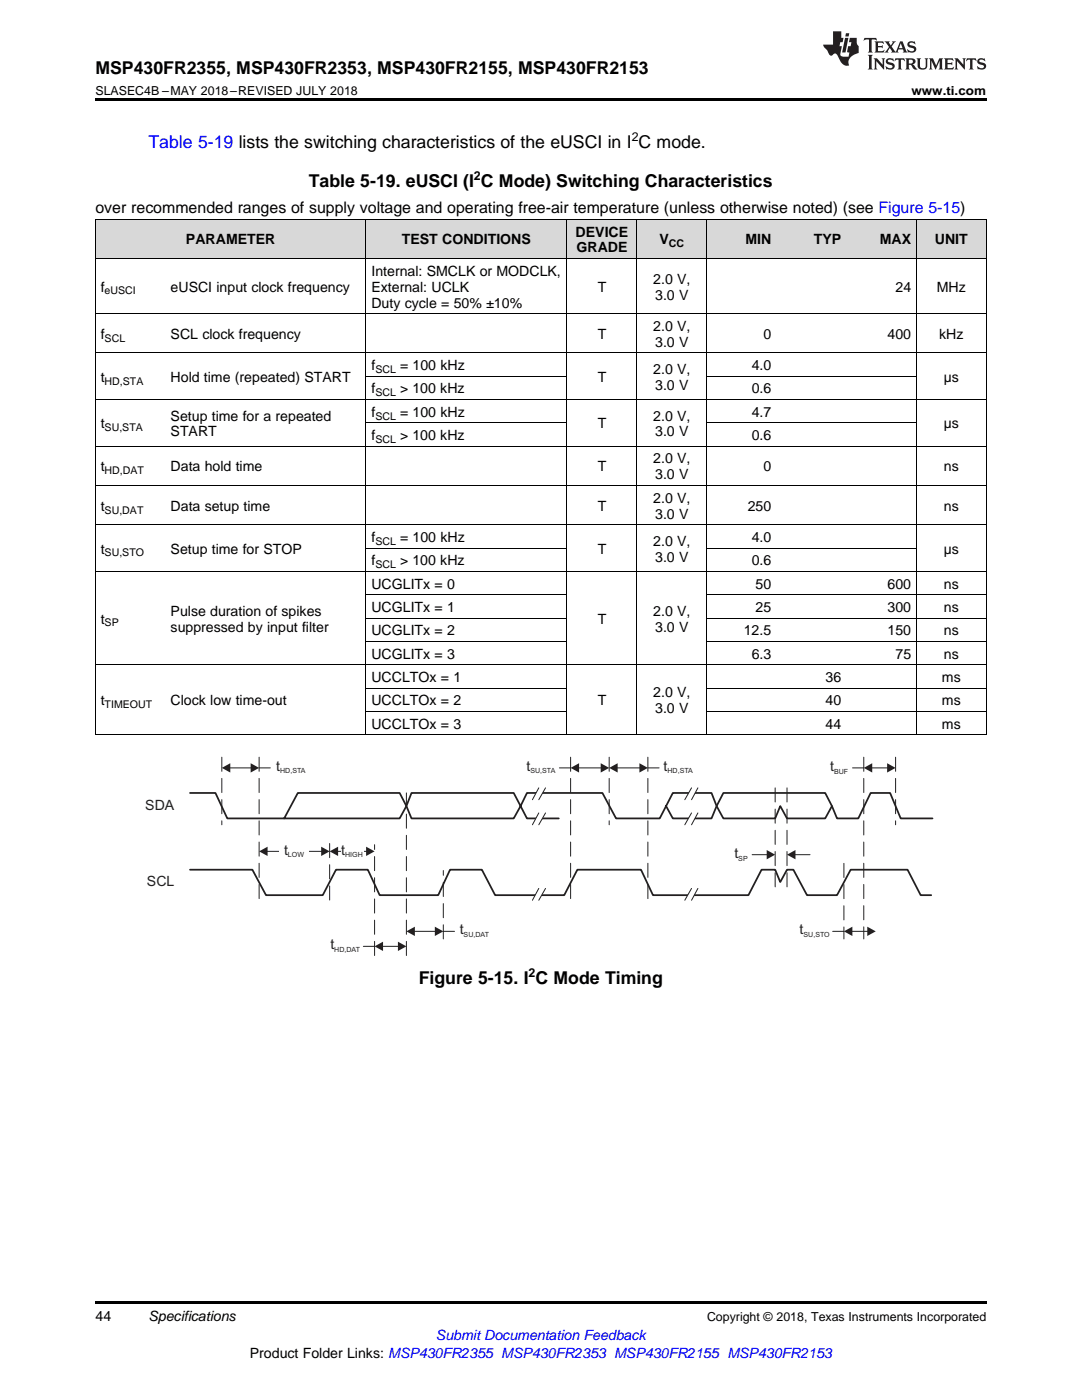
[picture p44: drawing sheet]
<svg xmlns="http://www.w3.org/2000/svg" width="216mm" height="279mm" viewBox="0 0 216 279" stroke-linecap="round" stroke-linejoin="round" font-family="sans-serif">
<defs><g id="words">
<g font-size="3.5">
<text x="19" y="14.8">MSP430FR2355, MSP430FR2353, MSP430FR2155, MSP430FR2153</text>
<text x="61.6" y="37.4">Table 5-19. eUSCI (I C Mode) Switching Characteristics</text>
<text x="83.6" y="196.4">Figure 5-15. I C Mode Timing</text>
</g>
<text font-size="3.5" fill="#00f" x="29.6" y="29.6">Table 5-19 lists the switching characteristics of the eUSCI in I C mode.</text>
<text font-size="3.2" x="19" y="42.5">over recommended ranges of supply voltage and operating free-air temperature (unless otherwise noted) (see Figure 5-15)</text>
<g font-size="2.8">
<text x="114.9" y="47.2">DEVICE</text>
<text x="37.1" y="48.8">PARAMETER</text>
<text x="80.2" y="48.8">TEST CONDITIONS</text>
<text x="115" y="50.4">GRADE</text>
<text x="131.6" y="48.8">V</text>
<text x="148.7" y="48.8">MIN</text>
<text x="162.4" y="48.8">TYP</text>
<text x="175.5" y="48.8">MAX</text>
<text x="186.5" y="48.8">UNIT</text>
<text x="20.1" y="58.2">f</text>
<text x="34" y="58.2">eUSCI input clock frequency</text>
<text x="74.1" y="55">Internal: SMCLK or MODCLK,</text>
<text x="74.1" y="58.2">External: UCLK</text>
<text x="119.3" y="58.2">T</text>
<text x="130.4" y="56.6">2.0 V,</text>
<text x="130.7" y="59.8">3.0 V</text>
<text x="178.7" y="58.2">24</text>
<text x="186.9" y="58.2">MHz</text>
<text x="74.1" y="61.4">Duty cycle = 50% ±10%</text>
<text x="20.1" y="67.6">f</text>
<text x="34" y="67.6">SCL clock frequency</text>
<text x="119.3" y="67.6">T</text>
<text x="130.4" y="66">2.0 V,</text>
<text x="130.7" y="69.2">3.0 V</text>
<text x="152.3" y="67.6">0</text>
<text x="177.1" y="67.6">400</text>
<text x="187.4" y="67.6">kHz</text>
<text x="20.1" y="76.2">t</text>
<text x="34" y="76.2">Hold time (repeated) START</text>
<text x="74.1" y="73.9">f</text>
<text x="79.8" y="73.9">= 100 kHz</text>
<text x="119.3" y="76.2">T</text>
<text x="130.4" y="74.6">2.0 V,</text>
<text x="130.7" y="77.8">3.0 V</text>
<text x="150" y="73.9">4.0</text>
<text x="188.3" y="76.2">µs</text>
<text x="34" y="83.9">Setup time for a repeated</text>
<text x="74.1" y="78.5">f</text>
<text x="74.1" y="83.2">f</text>
<text x="79.8" y="78.5">&gt; 100 kHz</text>
<text x="79.8" y="83.2">= 100 kHz</text>
<text x="130.4" y="83.9">2.0 V,</text>
<text x="150" y="78.5">0.6</text>
<text x="150" y="83.2">4.7</text>
<text x="20.1" y="85.5">t</text>
<text x="34" y="87.1">START</text>
<text x="74.1" y="87.8">f</text>
<text x="79.8" y="87.8">&gt; 100 kHz</text>
<text x="119.3" y="85.5">T</text>
<text x="130.7" y="87.1">3.0 V</text>
<text x="150" y="87.8">0.6</text>
<text x="188.3" y="85.5">µs</text>
<text x="20.1" y="94.1">t</text>
<text x="34" y="94.1">Data hold time</text>
<text x="119.3" y="94.1">T</text>
<text x="130.4" y="92.5">2.0 V,</text>
<text x="130.7" y="95.7">3.0 V</text>
<text x="152.3" y="94.1">0</text>
<text x="188.3" y="94.1">ns</text>
<text x="20.1" y="101.9">t</text>
<text x="34" y="101.9">Data setup time</text>
<text x="119.3" y="101.9">T</text>
<text x="130.4" y="100.3">2.0 V,</text>
<text x="149.2" y="101.9">250</text>
<text x="188.3" y="101.9">ns</text>
<text x="130.7" y="103.5">3.0 V</text>
<text x="20.1" y="110.5">t</text>
<text x="34" y="110.5">Setup time for STOP</text>
<text x="74.1" y="108.2">f</text>
<text x="74.1" y="112.8">f</text>
<text x="79.8" y="108.2">= 100 kHz</text>
<text x="79.8" y="112.8">&gt; 100 kHz</text>
<text x="119.3" y="110.5">T</text>
<text x="130.4" y="108.9">2.0 V,</text>
<text x="130.7" y="112.1">3.0 V</text>
<text x="150" y="108.2">4.0</text>
<text x="150" y="112.8">0.6</text>
<text x="188.3" y="110.5">µs</text>
<text x="74.1" y="117.5">UCGLITx = 0</text>
<text x="150.8" y="117.5">50</text>
<text x="177.1" y="117.5">600</text>
<text x="188.3" y="117.5">ns</text>
<text x="20.1" y="124.5">t</text>
<text x="34" y="122.9">Pulse duration of spikes</text>
<text x="74.1" y="122.1">UCGLITx = 1</text>
<text x="119.3" y="124.5">T</text>
<text x="130.4" y="122.9">2.0 V,</text>
<text x="150.8" y="122.1">25</text>
<text x="177.1" y="122.1">300</text>
<text x="188.3" y="122.1">ns</text>
<text x="34" y="126">suppressed by input filter</text>
<text x="74.1" y="126.8">UCGLITx = 2</text>
<text x="74.1" y="131.4">UCGLITx = 3</text>
<text x="130.7" y="126">3.0 V</text>
<text x="148.4" y="126.8">12.5</text>
<text x="150" y="131.4">6.3</text>
<text x="177.1" y="126.8">150</text>
<text x="178.7" y="131.4">75</text>
<text x="188.3" y="126.8">ns</text>
<text x="188.3" y="131.4">ns</text>
<text x="74.1" y="136.1">UCCLTOx = 1</text>
<text x="164.7" y="136.1">36</text>
<text x="188" y="136.1">ms</text>
<text x="20.1" y="140.8">t</text>
<text x="34" y="140.8">Clock low time-out</text>
<text x="74.1" y="140.8">UCCLTOx = 2</text>
<text x="119.3" y="140.8">T</text>
<text x="130.4" y="139.2">2.0 V,</text>
<text x="130.7" y="142.3">3.0 V</text>
<text x="164.7" y="140.8">40</text>
<text x="188" y="140.8">ms</text>
<text x="74.1" y="145.4">UCCLTOx = 3</text>
<text x="164.7" y="145.4">44</text>
<text x="188" y="145.4">ms</text>
<text x="19" y="263.6">44</text>
<text x="29.6" y="263.6">Specifications</text>
<text x="49.8" y="270.9">Product Folder Links: MSP430FR2355 MSP430FR2353 MSP430FR2155 MSP430FR2153</text>
</g>
<g font-size="2.8" fill="#231f20">
<text x="55.1" y="153.8">t</text>
<text x="105" y="153.8">t</text>
<text x="132.4" y="153.8">t</text>
<text x="165.6" y="153.9">t</text>
<text x="29" y="161.7">SDA</text>
<text x="56.7" y="170.6">t</text>
<text x="68.1" y="170.6">t</text>
<text x="146.5" y="171.2">t</text>
<text x="29.3" y="176.8">SCL</text>
<text x="65.9" y="189.4">t</text>
<text x="91.7" y="186.4">t</text>
<text x="159.6" y="186.4">t</text>
</g>
<text font-size="2.8" fill="#00f" x="87" y="267.4">Submit Documentation Feedback</text>
<g font-size="2.5">
<text x="19" y="19">SLASEC4B –MAY 2018–REVISED JULY 2018</text>
<text x="181.9" y="19">www.ti.com</text>
<text x="126" y="28.2">2</text>
<text x="94.6" y="36">2</text>
<text x="105.5" y="195">2</text>
<text x="141.1" y="263.6">Copyright © 2018, Texas Instruments Incorporated</text>
</g>
<g font-size="2.1">
<text x="133.5" y="49.4">CC</text>
<text x="20.9" y="58.8">eUSCI</text>
<text x="20.9" y="68.2">SCL</text>
<text x="20.9" y="76.8">HD,STA</text>
<text x="74.9" y="74.4">SCL</text>
<text x="74.9" y="79.1">SCL</text>
<text x="74.9" y="83.7">SCL</text>
<text x="20.9" y="86.1">SU,STA</text>
<text x="74.9" y="88.4">SCL</text>
<text x="20.9" y="94.7">HD,DAT</text>
<text x="20.9" y="102.5">SU,DAT</text>
<text x="20.9" y="111.1">SU,STO</text>
<text x="74.9" y="108.7">SCL</text>
<text x="74.9" y="113.4">SCL</text>
<text x="20.9" y="125">SP</text>
<text x="20.9" y="141.3">TIMEOUT</text>
</g>
<g font-size="1.4" fill="#231f20">
<text x="55.9" y="154.4">HD,STA</text>
<text x="105.8" y="154.4">SU,STA</text>
<text x="133.2" y="154.4">HD,STA</text>
<text x="166.4" y="154.5">BUF</text>
<text x="57.5" y="171.1">LOW</text>
<text x="68.9" y="171.1">HIGH</text>
<text x="147.3" y="171.8">SP</text>
<text x="66.7" y="190">HD,DAT</text>
<text x="92.5" y="187">SU,DAT</text>
<text x="160.3" y="187">SU,STO</text>
</g>
</g></defs>
<g fill="#d8d8d8">
<path d="M19 43.8h14v7.8h-14z"/>
<path d="M33 43.8h40.1v7.8h-40.1z"/>
<path d="M73.1 43.8h40.1v7.8h-40.1z"/>
<path d="M113.2 43.8h13.9v7.8h-13.9z"/>
<path d="M127.1 43.8h13.9v7.8h-13.9z"/>
<path d="M141 43.8h14v7.8h-14z"/>
<path d="M155 43.8h13.9v7.8h-13.9z"/>
<path d="M168.9 43.8h14v7.8h-14z"/>
<path d="M182.9 43.8h13.9v7.8h-13.9z"/>
</g>
<path d="M19 259.7h177.8v.5h-177.8z" fill="#000"/>
<path d="M37.9 158.3h5.1l2.4 5h34.3l1.4-2.4-1.4-2.6h-20.3l-2.7 5M37.9 173.6h12.5l2.7 5h11.3l2.6-5h6.4l2.4 5h11.6l2.4-5h6.4l2.6 5h13.8l2.6-5h12.7l2.4 5h19l2.7-5h2.7l1 2.4 1.3-2.4h1.3l2.7 5h6l2.7-5h11.4l2.6 5h2.1M132.9 160.9l1.4 2.4h7.7l1-2.4-1-2.6h-7.7l-2.7 5h-8.7l-2.7-5h-15.1l-1.2 2.6-1.4-2.6h-20.4l-1 2.6 1 2.4h20.4l1.4-2.4 1.2 2.4h6.4" fill="none" stroke="#231f20" stroke-width=".35"/>
<path d="M44.3 151.1v13.5M51.7 151.1v28.6M74.7 190.7v-22.1M81.1 190.7v-33.6" fill="none" stroke="#231f20" stroke-width=".2" stroke-dasharray="2.8 1.4"/>
<path d="M107.5 157.2h1.4l-1.4 2.4h-1.3z" fill-rule="evenodd" fill="#fff"/>
<path d="M107.5 157.2l-1.3 2.4M108.9 157.2l-1.4 2.4" fill="none" stroke="#231f20" stroke-width=".2"/>
<path d="M107.5 177.3h1.4l-1.4 2.4h-1.3z" fill-rule="evenodd" fill="#fff"/>
<path d="M107.5 177.3l-1.3 2.4M108.9 177.3l-1.4 2.4" fill="none" stroke="#231f20" stroke-width=".2"/>
<path d="M113.9 151.1v28.6M121.6 151.1v13.5M129.3 151.1v28.6M65.8 168.3v11.4" fill="none" stroke="#231f20" stroke-width=".2" stroke-dasharray="2.8 1.4"/>
<path d="M107.5 162.2h1.4l-1.4 2.4h-1.3z" fill-rule="evenodd" fill="#fff"/>
<path d="M107.5 162.2l-1.3 2.4M108.9 162.2l-1.4 2.4" fill="none" stroke="#231f20" stroke-width=".2"/>
<path d="M138 157.2h1.3l-1.3 2.4h-1.4z" fill-rule="evenodd" fill="#fff"/>
<path d="M138 157.2l-1.4 2.4M139.3 157.2l-1.3 2.4" fill="none" stroke="#231f20" stroke-width=".2"/>
<path d="M138 177.3h1.3l-1.3 2.4h-1.4z" fill-rule="evenodd" fill="#fff"/>
<path d="M138 177.3l-1.4 2.4M139.3 177.3l-1.3 2.4" fill="none" stroke="#231f20" stroke-width=".2"/>
<path d="M138 162.2h1.3l-1.3 2.4h-1.4z" fill-rule="evenodd" fill="#fff"/>
<path d="M53.2 169.9h11M138 162.2l-1.4 2.4M139.3 162.2l-1.3 2.4" fill="none" stroke="#231f20" stroke-width=".2"/>
<path d="M144.3 158.3h20.4l1.3 2.6-1.3 2.4h-7.7l-1.3-2.4-1 2.4h-10.4l-1.3-2.4zM166 160.9l1 2.4h4.3l2.4-5h3.9l2.1 5h6.4" fill="none" stroke="#231f20" stroke-width=".35"/>
<path d="M154.7 157.2v20.2M157 157.2v20.2M172.4 151.1v36.3M178.7 151.1v13.5M168.4 172.3v15.1M88.5 187.4v-13.7" fill="none" stroke="#231f20" stroke-width=".2" stroke-dasharray="2.8 1.4"/>
<g fill="#231f20">
<path d="M51.7 169.9l1.7-.9v1.8z"/>
<path d="M64.1 169l1.7 .9-1.7 .9z"/>
</g>
<path d="M67.3 169.9h5.9" fill="none" stroke="#231f20" stroke-width=".2"/>
<g fill="#231f20">
<path d="M65.8 169.9l1.7-.9v1.8z"/>
<path d="M73.1 169l1.6 .9-1.6 .9z"/>
</g>
<path d="M76.3 188.9h3.2" fill="none" stroke="#231f20" stroke-width=".2"/>
<g fill="#231f20">
<path d="M74.7 188.9l1.7-1v1.9z"/>
<path d="M79.4 187.9l1.7 1-1.7 .9z"/>
</g>
<path d="M82.6 185.9h4.3M88.5 185.9h2.2" fill="none" stroke="#231f20" stroke-width=".2"/>
<g fill="#231f20">
<path d="M81.1 185.9l1.7-1v1.9z"/>
<path d="M86.8 184.9l1.7 1-1.7 .9z"/>
</g>
<path d="M45.8 153.2h4.4" fill="none" stroke="#231f20" stroke-width=".2"/>
<g fill="#231f20">
<path d="M44.3 153.2l1.7-.9v1.9z"/>
<path d="M50 152.3l1.7 .9-1.7 1z"/>
</g>
<path d="M51.7 153.2h2.2M173.9 153.2h3.3M72.5 188.9h2.2" fill="none" stroke="#231f20" stroke-width=".2"/>
<g fill="#231f20">
<path d="M172.4 153.2l1.6-.9v1.9z"/>
<path d="M177 152.3l1.7 .9-1.7 1z"/>
</g>
<path d="M170.1 153.2h2.3" fill="none" stroke="#231f20" stroke-width=".2"/>
<g fill="#fff">
<path d="M68 168.4h4.5v3.1h-4.5z" fill-rule="evenodd"/>
<path d="M55.8 168.4h5.9v3.1h-5.9z" fill-rule="evenodd"/>
</g>
<path d="M123.1 153.2h4.6" fill="none" stroke="#231f20" stroke-width=".2"/>
<g fill="#231f20">
<path d="M121.6 153.2l1.6-.9v1.9z"/>
<path d="M127.6 152.3l1.7 .9-1.7 1z"/>
</g>
<path d="M115.4 153.2h4.6M129.3 153.2h2.2" fill="none" stroke="#231f20" stroke-width=".2"/>
<g fill="#231f20">
<path d="M113.9 153.2l1.6-.9v1.9z"/>
<path d="M119.9 152.3l1.7 .9-1.7 1z"/>
</g>
<path d="M111.6 153.2h2.3M150.1 170.6h3" fill="none" stroke="#231f20" stroke-width=".2"/>
<path d="M153 169.6l1.7 1-1.7 .9z" fill="#231f20"/>
<path d="M158.6 170.6h3" fill="none" stroke="#231f20" stroke-width=".2"/>
<path d="M157 170.6l1.7-1v1.9z" fill="#231f20"/>
<path d="M169.9 185.9h3.3" fill="none" stroke="#231f20" stroke-width=".2"/>
<g fill="#231f20">
<path d="M168.4 185.9l1.7-1v1.9z"/>
<path d="M173.1 184.9l1.6 1-1.6 .9z"/>
</g>
<path d="M166.2 185.9h2.2" fill="none" stroke="#231f20" stroke-width=".2"/>
<g fill="none" stroke="#000" stroke-width=".2">
<path d="M19 51.6h177.8M19 43.8h177.8M19.1 43.8v102.9M73 43.8v102.9M113.1 43.8v102.9M127.1 43.8v102.9M141 43.8v102.9M182.8 43.8v102.9M196.8 43.8v102.9M19 79.7h177.8M19 70.4h177.8M19 62.6h177.8"/>
<path d="M73.1 75.1h40M141 75.1h41.9M19 96.9h177.8M19 89.1h177.8M73.1 84.4h40M141 84.4h41.9M19 114h177.8M19 104.7h177.8M73.1 118.7h40M73.1 109.4h40M141 118.7h55.8M141 109.4h41.9"/>
<path d="M19 132.7h177.8M73.1 137.3h40M73.1 128h40M73.1 123.3h40M141 137.3h55.8M141 128h55.8M141 123.3h55.8M19 146.6h177.8M73.1 142h40M141 142h55.8"/>
</g>
<path d="M19 19.5h177.8v.5h-177.8z" fill="#000"/>
<g fill="#231f20">
<path d="M172.5 7.6l-.1 .5 .4-.2h.6v.1v2.1l-.2 .4h.9l-.2-.4v-2.1l.1-.1h.5l.5 .2-.2-.5zM174.5 8.3l.2 .3v1.5l-.2 .4h1.8l.2-.6a1.04 1.04 0 0 1-1.3 .2v-.7h.6l.3 .2v-.6l-.3 .2h-.6v-.6l.8-.1 .4 .3-.2-.5zM176.5 8.3l.9 1.1-.9 1.1h.8l-.2-.2 .4-.7 .5 .7-.2 .2h1.5l-.2-.2 .2-.4h.9l.1 .4-.2 .2h1l-.3-.3-.7-1.9h-.5l-.9 2-.8-1 .9-1h-.8l.1 .3-.4 .5-.3-.6 .1-.2zM179.7 8.6l.4 1h-.7zM181.3 8.4a.63 .63 0 0 0-.2 .7 .63 .63 0 0 0 .6 .4l.6 .2 .1 .2a.75 .75 0 0 1-.7 .4 .75 .75 0 0 1-.6-.5l.1 .7 .1-.1a1.11 1.11 0 0 0 1.5-.6 1.13 1.13 0 0 0-1.2-.8l-.1-.4a1.04 1.04 0 0 1 1.2 .2l-.2-.5-.2 .1-.4-.2zM173.2 10.9l.2 .4v2.2l-.2 .4h1l-.3-.4v-2.2l.3-.4zM174.3 11.6l.3 .4v1.5l-.3 .4h.8l-.2-.4v-1.3l1.5 1.7v-1.9l.2-.4h-.7l.2 .4v.9l-1.1-1.3zM177 11.8a.62 .62 0 0 0-.2 .7 .62 .62 0 0 0 .6 .4l.6 .1 .1 .3a.76 .76 0 0 1-.7 .3 .76 .76 0 0 1-.7-.4l.2 .7 .1-.1a1.11 1.11 0 0 0 1.5-.6 1.13 1.13 0 0 0-1.2-.8l-.1-.4a1.04 1.04 0 0 1 1.2 .2l-.2-.6-.2 .1-.5-.1zM178.7 11.6l-.2 .6a.61 .61 0 0 1 .8-.3v1.6l-.2 .4h.9l-.2-.4v-1.6a.63 .63 0 0 1 .7 .3l-.1-.6zM180.6 11.6l.3 .4v1.5l-.3 .4h1l-.2-.2-.1-.8 .6 .2a.76 .76 0 0 0 1.2 .7l-1-1a.58 .58 0 0 0 .6-.5 .58 .58 0 0 0-.5-.6zM181.4 11.9h.1a.45 .45 0 0 1 .5 .1 .45 .45 0 0 1 .1 .5l-.8 .2zM182.9 11.6l.2 .2a2.17 2.17 0 0 0 .3 1.9 .99 .99 0 0 0 1.6-.6v-1.1l.2-.4h-.7l.2 .2a1.92 1.92 0 0 1-.2 1.8 .6 .6 0 0 1-.9-.5v-1.1l.2-.4zM185.4 11.6l.2 .4v1.5l-.2 .4h.7l-.2-.4v-1.4l.8 1.8 .8-1.8v1.4l-.2 .4h.9l-.2-.4v-1.5l.2-.4h-.8l-.6 1.5-.6-1.5zM188.4 11.6l.2 .4v1.5l-.2 .4h1.8l.1-.6a1.04 1.04 0 0 1-1.2 .1v-.6h.5l.4 .2v-.6l-.4 .2h-.5v-.7h.8l.3 .3-.1-.6zM190.5 11.6l.2 .4v1.5l-.2 .4h.7l-.2-.4v-1.3l1.5 1.7v-1.9l.2-.4h-.7l.2 .4v.9l-1.1-1.3zM192.9 11.6l-.1 .6a.61 .61 0 0 1 .7-.3l.1 1.6-.3 .4h1l-.3-.4 .1-1.6a.63 .63 0 0 1 .7 .3l-.1-.6zM195.2 11.8a.62 .62 0 0 0-.2 .7 .62 .62 0 0 0 .6 .4l.6 .1 .1 .3a.76 .76 0 0 1-.7 .3 .76 .76 0 0 1-.6-.4l.1 .7 .1-.1a1.11 1.11 0 0 0 1.6-.6 1.13 1.13 0 0 0-1.3-.8l-.1-.4a1.04 1.04 0 0 1 1.2 .2l-.1-.6-.2 .1-.5-.1z"/>
<path d="M166.2 6.3v2.6h-1.9v.4l.8 .9a.91 .91 0 0 0 1 .8 .56 .56 0 0 1 .5-.3 .56 .56 0 0 1 .5 .3l.4 .8a1.53 1.53 0 0 0 1.9 1.2 1.54 1.54 0 0 1 1-2.1l.9-.3v-1.4a1.52 1.52 0 0 1-.4-1.6h-1.3l-.2 .8h.5l-.2 .8h-.5l-.1 1v.2l.4 .1-.2 .8a1.93 1.93 0 0 1-1.6-.3l.3-1.8h-.5l.2-.8h.4l.2-.8h-.4v-1.3zM168.6 7.6l-.6 2.9h.7l.6-2.9zM168.8 6.6l-.1 .7h.6l.2-.7z"/>
</g>
<use href="#words"/>
</svg>
